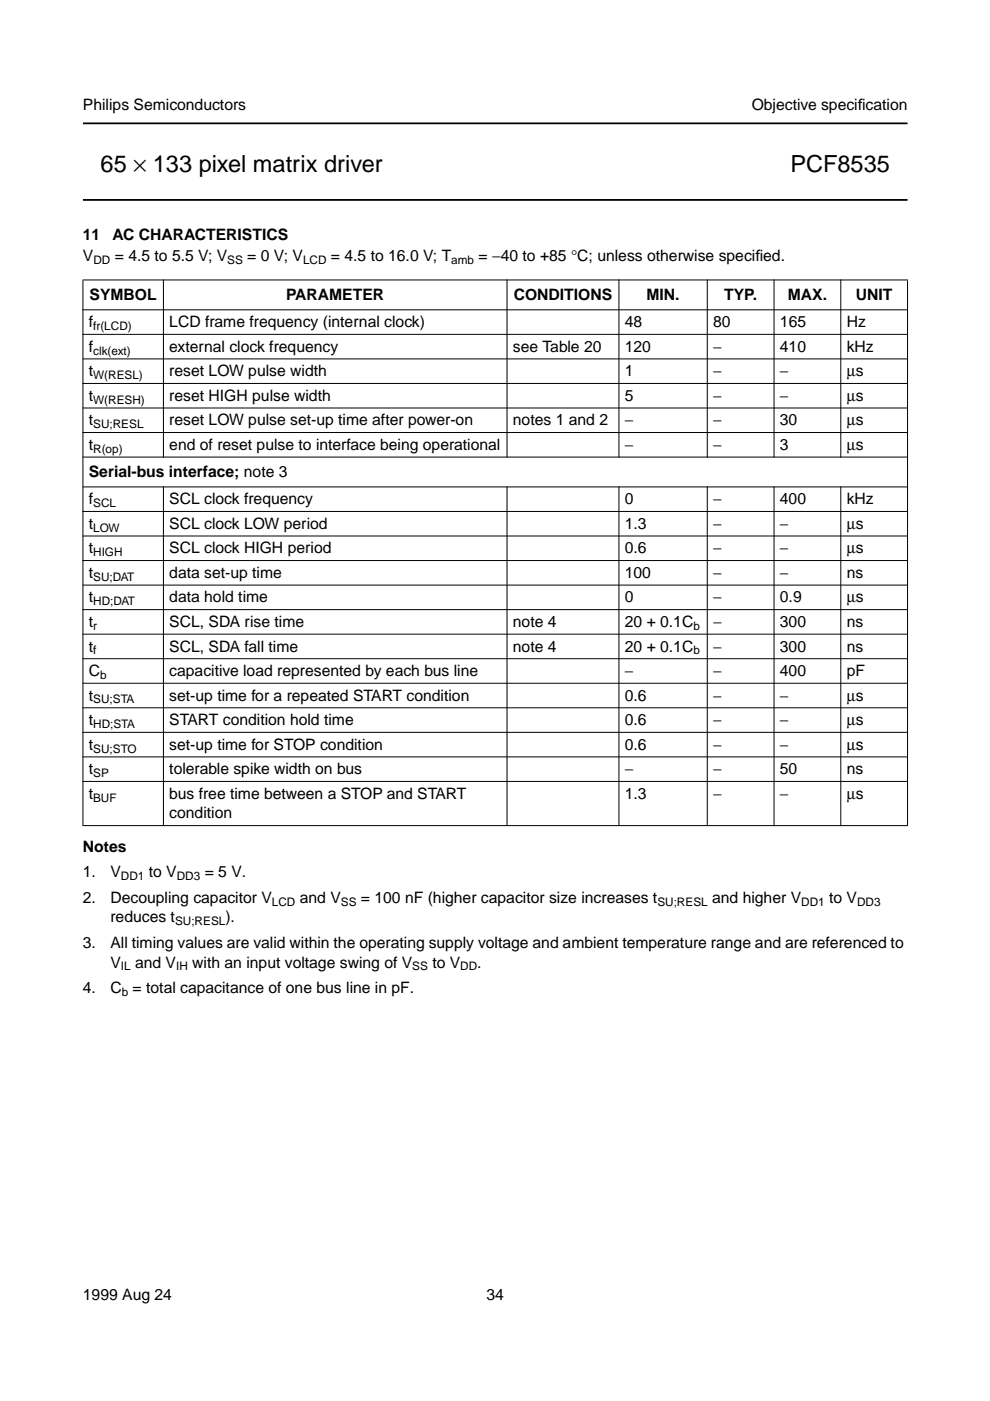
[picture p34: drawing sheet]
<svg xmlns="http://www.w3.org/2000/svg" width="210mm" height="297mm" viewBox="0 0 210 297" stroke-linecap="round" stroke-linejoin="round" font-family="sans-serif">
<defs><g id="words">
<g font-size="5">
<text x="21.3" y="36.5">65 × 133 pixel matrix driver</text>
<text x="167.6" y="36.5">PCF8535</text>
</g>
<g font-size="3.3">
<text x="17.6" y="23.4">Philips Semiconductors</text>
<text x="159.4" y="23.4">Objective specif</text>
<text x="181.9" y="23.4">ication</text>
<text x="17.6" y="50.9">11</text>
<text x="23.8" y="50.9">AC CHARACTERISTICS</text>
<text x="17.6" y="55.4">V</text>
<text x="24.3" y="55.4">= 4.5 to 5.5 V; V</text>
<text x="52.4" y="55.4">= 0 V; V</text>
<text x="70.2" y="55.4">= 4.5 to 16.0 V; T</text>
<text x="101.5" y="55.4">= −40 to +85 °C; unless otherwise specif</text>
<text x="160.2" y="55.4">ied.</text>
<text x="19" y="63.7">SYMBOL</text>
<text x="60.7" y="63.7">PARAMETER</text>
<text x="108.9" y="63.7">CONDITIONS</text>
<text x="137.1" y="63.7">MIN.</text>
<text x="153.5" y="63.7">TYP.</text>
<text x="167" y="63.7">MAX.</text>
<text x="181.5" y="63.7">UNIT</text>
<text x="18.8" y="69.4">f</text>
<text x="35.9" y="69.4">LCD frame frequency (internal clock)</text>
<text x="132.5" y="69.4">48</text>
<text x="151.2" y="69.4">80</text>
<text x="165.4" y="69.4">165</text>
<text x="179.5" y="69.4">Hz</text>
<text x="18.8" y="74.6">f</text>
<text x="35.9" y="74.6">external clock frequency</text>
<text x="108.8" y="74.6">see Table 20</text>
<text x="132.5" y="74.6">120</text>
<text x="151.2" y="74.6">−</text>
<text x="165.4" y="74.6">410</text>
<text x="179.5" y="74.6">kHz</text>
<text x="18.8" y="79.8">t</text>
<text x="35.9" y="79.8">reset LOW pulse width</text>
<text x="132.5" y="79.8">1</text>
<text x="151.2" y="79.8">−</text>
<text x="165.4" y="79.8">−</text>
<text x="179.5" y="79.8">µs</text>
<text x="18.8" y="85">t</text>
<text x="35.9" y="85">reset HIGH pulse width</text>
<text x="132.5" y="85">5</text>
<text x="151.2" y="85">−</text>
<text x="165.4" y="85">−</text>
<text x="179.5" y="85">µs</text>
<text x="18.8" y="90.2">t</text>
<text x="18.8" y="95.4">t</text>
<text x="35.9" y="90.2">reset LOW pulse set-up time after power-on</text>
<text x="35.9" y="95.4">end of reset pulse to interface being operational</text>
<text x="108.8" y="90.2">notes 1 and 2</text>
<text x="132.5" y="90.2">−</text>
<text x="132.5" y="95.4">−</text>
<text x="151.2" y="90.2">−</text>
<text x="151.2" y="95.4">−</text>
<text x="165.4" y="90.2">30</text>
<text x="165.4" y="95.4">3</text>
<text x="179.5" y="90.2">µs</text>
<text x="179.5" y="95.4">µs</text>
<text x="18.8" y="101.2">Serial-bus interface; note 3</text>
<text x="18.8" y="106.9">f</text>
<text x="35.9" y="106.9">SCL clock frequency</text>
<text x="132.5" y="106.9">0</text>
<text x="151.2" y="106.9">−</text>
<text x="165.4" y="106.9">400</text>
<text x="179.5" y="106.9">kHz</text>
<text x="18.8" y="112.1">t</text>
<text x="35.9" y="112.1">SCL clock LOW period</text>
<text x="132.5" y="112.1">1.3</text>
<text x="151.2" y="112.1">−</text>
<text x="165.4" y="112.1">−</text>
<text x="179.5" y="112.1">µs</text>
<text x="18.8" y="117.3">t</text>
<text x="35.9" y="117.3">SCL clock HIGH period</text>
<text x="132.5" y="117.3">0.6</text>
<text x="151.2" y="117.3">−</text>
<text x="165.4" y="117.3">−</text>
<text x="179.5" y="117.3">µs</text>
<text x="18.8" y="122.5">t</text>
<text x="35.9" y="122.5">data set-up time</text>
<text x="132.5" y="122.5">100</text>
<text x="151.2" y="122.5">−</text>
<text x="165.4" y="122.5">−</text>
<text x="179.5" y="122.5">ns</text>
<text x="18.8" y="127.7">t</text>
<text x="35.9" y="127.7">data hold time</text>
<text x="132.5" y="127.7">0</text>
<text x="151.2" y="127.7">−</text>
<text x="165.4" y="127.7">0.9</text>
<text x="179.5" y="127.7">µs</text>
<text x="18.8" y="132.9">t</text>
<text x="35.9" y="132.9">SCL, SDA rise time</text>
<text x="108.8" y="132.9">note 4</text>
<text x="132.5" y="132.9">20 + 0.1C</text>
<text x="151.2" y="132.9">−</text>
<text x="165.4" y="132.9">300</text>
<text x="179.5" y="132.9">ns</text>
<text x="18.8" y="138.1">t</text>
<text x="18.8" y="143.3">C</text>
<text x="35.9" y="138.1">SCL, SDA fall time</text>
<text x="35.9" y="143.3">capacitive load represented by each bus line</text>
<text x="108.8" y="138.1">note 4</text>
<text x="132.5" y="143.3">−</text>
<text x="132.5" y="138.1">20 + 0.1C</text>
<text x="151.2" y="138.1">−</text>
<text x="151.2" y="143.3">−</text>
<text x="165.4" y="138.1">300</text>
<text x="165.4" y="143.3">400</text>
<text x="179.5" y="138.1">ns</text>
<text x="179.5" y="143.3">pF</text>
<text x="18.8" y="148.5">t</text>
<text x="35.9" y="148.5">set-up time for a repeated START condition</text>
<text x="132.5" y="148.5">0.6</text>
<text x="151.2" y="148.5">−</text>
<text x="165.4" y="148.5">−</text>
<text x="179.5" y="148.5">µs</text>
<text x="18.8" y="153.7">t</text>
<text x="35.9" y="153.7">START condition hold time</text>
<text x="132.5" y="153.7">0.6</text>
<text x="151.2" y="153.7">−</text>
<text x="165.4" y="153.7">−</text>
<text x="179.5" y="153.7">µs</text>
<text x="18.8" y="158.9">t</text>
<text x="35.9" y="158.9">set-up time for STOP condition</text>
<text x="132.5" y="158.9">0.6</text>
<text x="151.2" y="158.9">−</text>
<text x="165.4" y="158.9">−</text>
<text x="179.5" y="158.9">µs</text>
<text x="18.8" y="164.2">t</text>
<text x="35.9" y="164.2">tolerable spike width on bus</text>
<text x="132.5" y="164.2">−</text>
<text x="151.2" y="164.2">−</text>
<text x="165.4" y="164.2">50</text>
<text x="179.5" y="164.2">ns</text>
<text x="18.8" y="169.4">t</text>
<text x="35.9" y="169.4">bus free time between a STOP and START</text>
<text x="35.9" y="173.5">condition</text>
<text x="132.5" y="169.4">1.3</text>
<text x="151.2" y="169.4">−</text>
<text x="165.4" y="169.4">−</text>
<text x="179.5" y="169.4">µs</text>
<text x="17.6" y="180.6">Notes</text>
<text x="17.6" y="191.4">2.</text>
<text x="17.6" y="186">1.</text>
<text x="23.4" y="191.4">Decoupling capacitor V</text>
<text x="23.4" y="186">V</text>
<text x="31.6" y="186">to V</text>
<text x="43.4" y="186">= 5 V.</text>
<text x="63.6" y="191.4">and V</text>
<text x="76.5" y="191.4">= 100 nF (higher capacitor size increases t</text>
<text x="151" y="191.4">and higher V</text>
<text x="175.8" y="191.4">to V</text>
<text x="23.4" y="195.6">reduces t</text>
<text x="47.8" y="195.6">).</text>
<text x="17.6" y="201">3.</text>
<text x="23.4" y="201">All timing values are valid within the operating supply voltage and ambient temperature range and are referenced to</text>
<text x="23.4" y="205.2">V</text>
<text x="28.6" y="205.2">and V</text>
<text x="40.8" y="205.2">with an input voltage swing of V</text>
<text x="91.7" y="205.2">to V</text>
<text x="101.2" y="205.2">.</text>
<text x="17.6" y="210.6">4.</text>
<text x="23.4" y="210.6">C = total capacitance of one bus line in pF.</text>
<text x="17.6" y="275.6">1999 Aug 24</text>
<text x="103.2" y="275.6">34</text>
</g>
<g font-size="2.5">
<text x="19.8" y="56">DD</text>
<text x="48.2" y="56">SS</text>
<text x="64.2" y="56">LCD</text>
<text x="95.7" y="56">amb</text>
<text x="19.8" y="70">fr(LCD)</text>
<text x="19.8" y="75.2">clk(ext)</text>
<text x="19.8" y="80.4">W(RESL)</text>
<text x="19.8" y="85.6">W(RESH)</text>
<text x="19.8" y="90.8">SU;RESL</text>
<text x="19.8" y="96">R(op)</text>
<text x="19.8" y="107.5">SCL</text>
<text x="19.8" y="112.7">LOW</text>
<text x="19.8" y="117.9">HIGH</text>
<text x="19.8" y="123.1">SU;DAT</text>
<text x="19.8" y="128.3">HD;DAT</text>
<text x="19.8" y="133.5">r</text>
<text x="147" y="133.5">b</text>
<text x="19.8" y="138.7">f</text>
<text x="21.2" y="143.9">b</text>
<text x="147" y="138.7">b</text>
<text x="19.8" y="149.1">SU;STA</text>
<text x="19.8" y="154.3">HD;STA</text>
<text x="19.8" y="159.5">SU;STO</text>
<text x="19.8" y="164.8">SP</text>
<text x="19.8" y="170">BUF</text>
<text x="25.6" y="186.6">DD1</text>
<text x="37.5" y="186.6">DD3</text>
<text x="37.1" y="196.2">SU;RESL</text>
<text x="57.7" y="192">LCD</text>
<text x="72.3" y="192">SS</text>
<text x="139.4" y="192">SU;RESL</text>
<text x="169.9" y="192">DD1</text>
<text x="181.7" y="192">DD3</text>
<text x="25.6" y="205.8">IL</text>
<text x="37.3" y="205.8">IH</text>
<text x="87.4" y="205.8">SS</text>
<text x="97.6" y="205.8">DD</text>
<text x="25.8" y="211.2">b</text>
</g>
</g></defs>
<path d="M17.6 26.2h174.8M17.6 42.4h174.8" fill="none" stroke="#000" stroke-width=".38"/>
<g fill="#000" stroke="#000" stroke-width=".21">
<path d="M17.5 59.4h175zM17.5 65.7h175zM17.5 70.9h175zM17.5 76.1h175zM34.7 59.3v37.7zM107.5 59.3v37.7zM131.2 59.3v37.7zM150 59.3v37.7zM164.1 59.3v37.7zM178.3 59.3v37.7zM17.5 81.3h175zM17.5 86.5h175z"/>
<path d="M17.5 91.7h175zM17.5 96.9h175zM17.5 103.2h175zM17.5 108.4h175zM17.5 113.6h175zM17.5 118.8h175zM17.5 124.1h175zM17.5 129.3h175zM17.5 134.5h175zM17.5 139.7h175zM17.5 144.9h175zM17.5 150.1h175z"/>
<path d="M17.5 155.3h175zM17.6 59.5v115.4zM34.7 103.1v72zM107.5 103.1v72zM131.2 103.1v72zM150 103.1v72zM164.1 103.1v72zM178.3 103.1v72zM192.4 59.5v115.4zM17.5 160.5h175zM17.5 165.7h175zM17.5 175h175z"/>
</g>
<use href="#words"/>
</svg>
